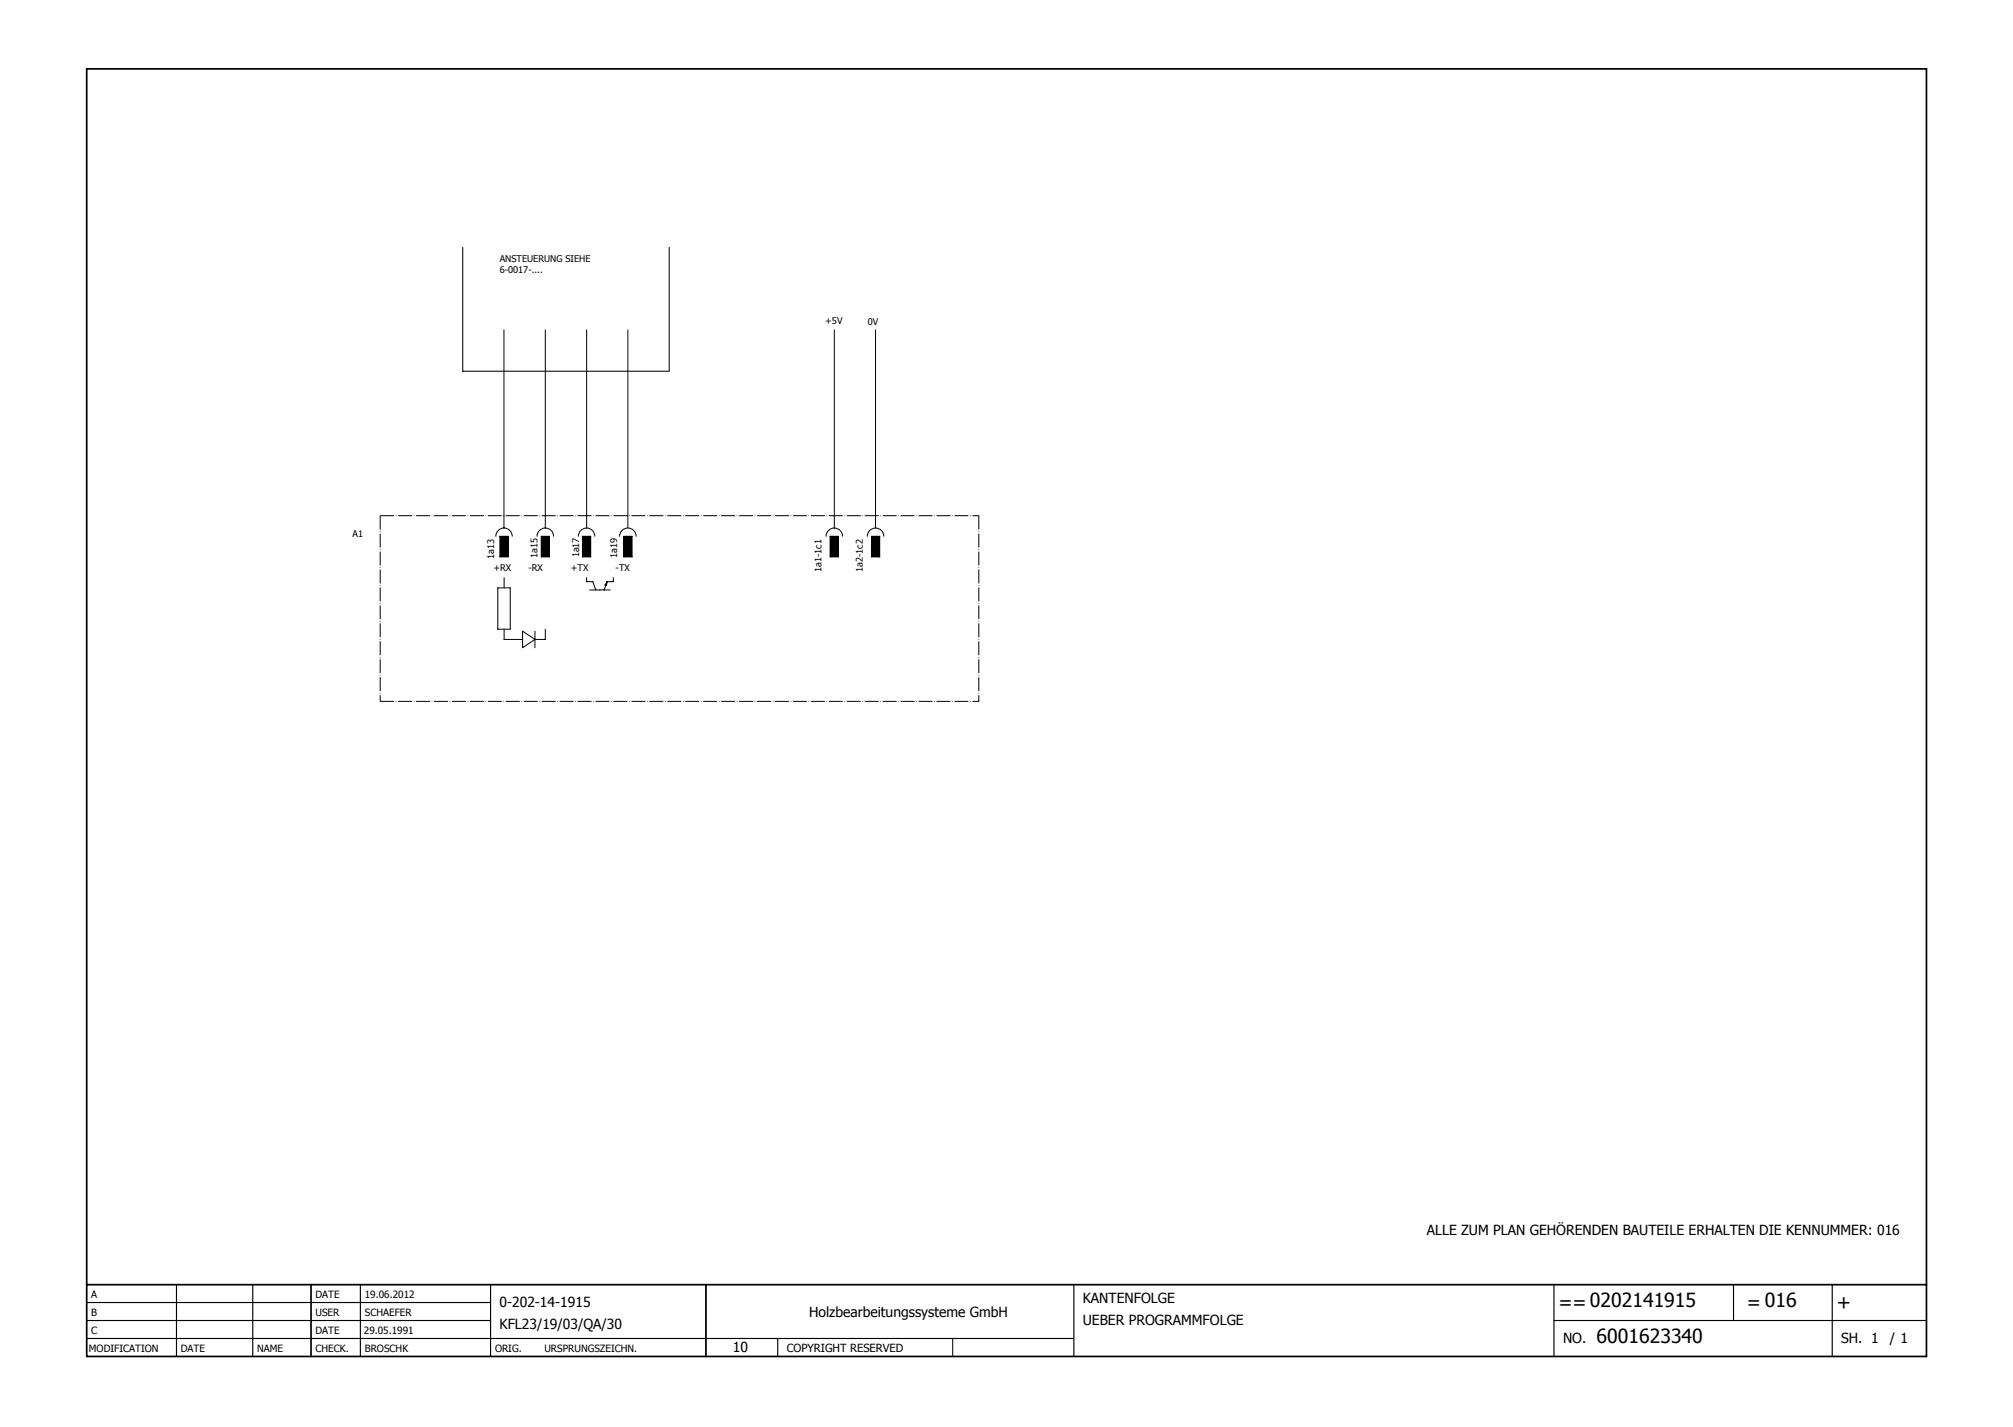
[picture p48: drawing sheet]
<svg xmlns="http://www.w3.org/2000/svg" width="297mm" height="211mm" viewBox="0 0 297 211" stroke-linecap="round" stroke-linejoin="round" font-family="sans-serif">
<defs><g id="words">
<g font-size="2.9">
<text x="230" y="193.2">==0202141915</text>
<text x="257.8" y="193.2">= 016</text>
<text x="271" y="193.2">+</text>
<text x="235.6" y="198.2">6001623340</text>
</g>
<g font-size="2.1">
<text x="210.5" y="182.3">ALLE ZUM PLAN GEHÖRENDEN BAUTEILE ERHALTEN DIE KENNUMMER: 016</text>
<text x="73.7" y="192.9">0-202-14-1915</text>
<text x="73.7" y="196.2">KFL23/19/03/QA/30</text>
<text x="119.4" y="194.4">Holzbearbeitungssysteme GmbH</text>
<text x="159.8" y="192.2">KANTENFOLGE</text>
<text x="159.8" y="195.5">UEBER PROGRAMMFOLGE</text>
<text x="108.1" y="199.5">10</text>
<text x="230.6" y="198.2">NO.</text>
<text x="271.7" y="198.2">SH. 1</text>
<text x="278.8" y="198.2">/ 1</text>
</g>
<text font-size="1.7" x="116.1" y="199.5">COPYRIGHT RESERVED</text>
<g font-size="1.5">
<text x="13.5" y="191.6">A</text>
<text x="46.6" y="191.6">DATE</text>
<text x="53.8" y="191.6">19.06.2012</text>
<text x="13.5" y="194.2">B</text>
<text x="13.5" y="196.9">C</text>
<text x="46.6" y="194.2">USER</text>
<text x="46.6" y="196.9">DATE</text>
<text x="53.7" y="196.9">29.05.1991</text>
<text x="53.8" y="194.2">SCHAEFER</text>
<text x="13.1" y="199.5">MODIFICATION</text>
<text x="26.7" y="199.5">DATE</text>
<text x="38" y="199.5">NAME</text>
<text x="46.6" y="199.5">CHECK.</text>
<text x="53.8" y="199.5">BROSCHK</text>
<text x="73" y="199.5">ORIG.</text>
<text x="80.3" y="199.5">URSPRUNGSZEICHN.</text>
</g>
<g font-size="1.4">
<text x="73.7" y="38.7">ANSTEUERUNG SIEHE</text>
<text x="73.7" y="40.4">6-0017-....</text>
<text x="121.8" y="47.9">+5V</text>
<text x="128.1" y="48">0V</text>
<text x="52" y="79.2">A1</text>
<text x="72.9" y="82.4" transform="rotate(-90 72.9 82.4)">1a13</text>
<text x="79.3" y="82.3" transform="rotate(-90 79.3 82.3)">1a15</text>
<text x="85.4" y="82.3" transform="rotate(-90 85.4 82.3)">1a17</text>
<text x="91.1" y="82.4" transform="rotate(-90 91.1 82.4)">1a19</text>
<text x="72.8" y="84.3">+RX</text>
<text x="78" y="84.3">-RX</text>
<text x="84.2" y="84.3">+TX</text>
<text x="90.8" y="84.3">-TX</text>
<text x="121.2" y="84.4" transform="rotate(-90 121.2 84.4)">1a1-1c1</text>
<text x="127.3" y="84.4" transform="rotate(-90 127.3 84.4)">1a2-1c2</text>
</g>
</g></defs>
<path d="M203 10l-190.4 190.4M12.7 112.2l125.9 88.2" fill="none" stroke="#fff" stroke-width=".15"/>
<path d="M12.8 10.2h271.5v190h-271.5zM12.8 189.6h271.5M45.9 189.6v10.6M104.2 189.6v10.6" fill="none" stroke="#010101" stroke-width=".25"/>
<g fill="none" stroke="#010101" stroke-width=".17">
<path d="M12.8 194.9h59.6M12.8 192.2h59.6M12.8 197.5h145.7M26 189.6v10.6M37.3 189.6v10.6M53.2 189.6v10.6M72.4 189.6v10.6M114.8 197.5v2.7M158.5 189.6v10.6M229.3 194.9h55M229.3 189.6v10.6M255.8 189.6v5.3"/>
<path d="M270.4 189.6v10.6"/>
</g>
<path d="M140.6 197.5v2.7" fill="none" stroke="#010101" stroke-width=".15"/>
<path d="M56.1 76.1h88.3" fill="none" stroke="#010101" stroke-width=".15" stroke-dasharray="2.1 .3 .1 .3" stroke-linecap="butt"/>
<path d="M144.3 76.1h.2h-.2z" fill="#010101"/>
<path d="M56.1 76.1v27.4" fill="none" stroke="#010101" stroke-width=".15" stroke-dasharray="2.1 .3 .1 .3" stroke-linecap="butt"/>
<path d="M56.1 103.4v.2z" fill="#010101"/>
<path d="M56.1 103.5h88.3" fill="none" stroke="#010101" stroke-width=".15" stroke-dasharray="2.1 .3 .1 .3" stroke-linecap="butt"/>
<path d="M144.3 103.5h.2l-.2 .1z" fill="#010101"/>
<g fill="none" stroke="#010101" stroke-width=".15">
<path d="M68.3 36.5v18.3h30.4v-18.3M74.4 48.7v27.4M80.5 48.7v27.4M86.6 48.7v27.4M92.6 48.7v27.4M123.1 48.7v27.4M129.2 48.7v27.4M73.5 86.8h1.8v6.1h-1.8zM74.4 85.3v1.5M74.4 92.9v1.5h2.7M77.1 93.2l1.8 1.2-1.8 1.2zM78.9 93.2v2.4"/>
<path d="M80.5 92.9v1.5h-1.6M86.6 85.3v.6h.9l.4 1.2M87 87.1h3.1M89.4 86.4l-.3 .7M90.5 85.3v.6h-.9l-.1 .5-.2-.1 .3-.4"/>
</g>
<path d="M144.4 76.1v27.4" fill="none" stroke="#010101" stroke-width=".15" stroke-dasharray="2.1 .3 .1 .3" stroke-linecap="butt"/>
<path d="M144.4 103.4h.1v.1z" fill="#010101"/>
<path d="M73.2 79.2a1.21 1.21 0 0 1 1.2-1.3 1.21 1.21 0 0 1 1.2 1.3M73.8 79.2h1.2v3h-1.2zM74.4 76.1v1.8" fill="none" stroke="#010101" stroke-width=".15"/>
<path d="M73.8 79.2h1.2v3h-1.2z" fill="#010101"/>
<path d="M79.2 79.2a1.22 1.22 0 0 1 1.3-1.3 1.22 1.22 0 0 1 1.2 1.3M79.9 79.2h1.2v3h-1.2zM80.5 76.1v1.8" fill="none" stroke="#010101" stroke-width=".15"/>
<path d="M79.9 79.2h1.2v3h-1.2z" fill="#010101"/>
<path d="M85.3 79.2a1.21 1.21 0 0 1 1.3-1.3 1.21 1.21 0 0 1 1.2 1.3M85.9 79.2h1.3v3h-1.3zM86.6 76.1v1.8" fill="none" stroke="#010101" stroke-width=".15"/>
<path d="M85.9 79.2h1.3v3h-1.3z" fill="#010101"/>
<path d="M92 79.2h1.3v3h-1.3zM92.6 76.1v1.8" fill="none" stroke="#010101" stroke-width=".15"/>
<path d="M92 79.2h1.3v3h-1.3z" fill="#010101"/>
<path d="M91.4 79.2a1.22 1.22 0 0 1 1.2-1.3 1.22 1.22 0 0 1 1.3 1.3M121.9 79.2a1.22 1.22 0 0 1 1.2-1.3 1.22 1.22 0 0 1 1.2 1.3M122.5 79.2h1.2v3h-1.2zM123.1 76.1v1.8" fill="none" stroke="#010101" stroke-width=".15"/>
<path d="M122.5 79.2h1.2v3h-1.2z" fill="#010101"/>
<path d="M128 79.2a1.22 1.22 0 0 1 1.2-1.3 1.22 1.22 0 0 1 1.2 1.3M128.6 79.2h1.2v3h-1.2zM129.2 76.1v1.8" fill="none" stroke="#010101" stroke-width=".15"/>
<path d="M128.6 79.2h1.2v3h-1.2z" fill="#010101"/>
<use href="#words"/>
</svg>
